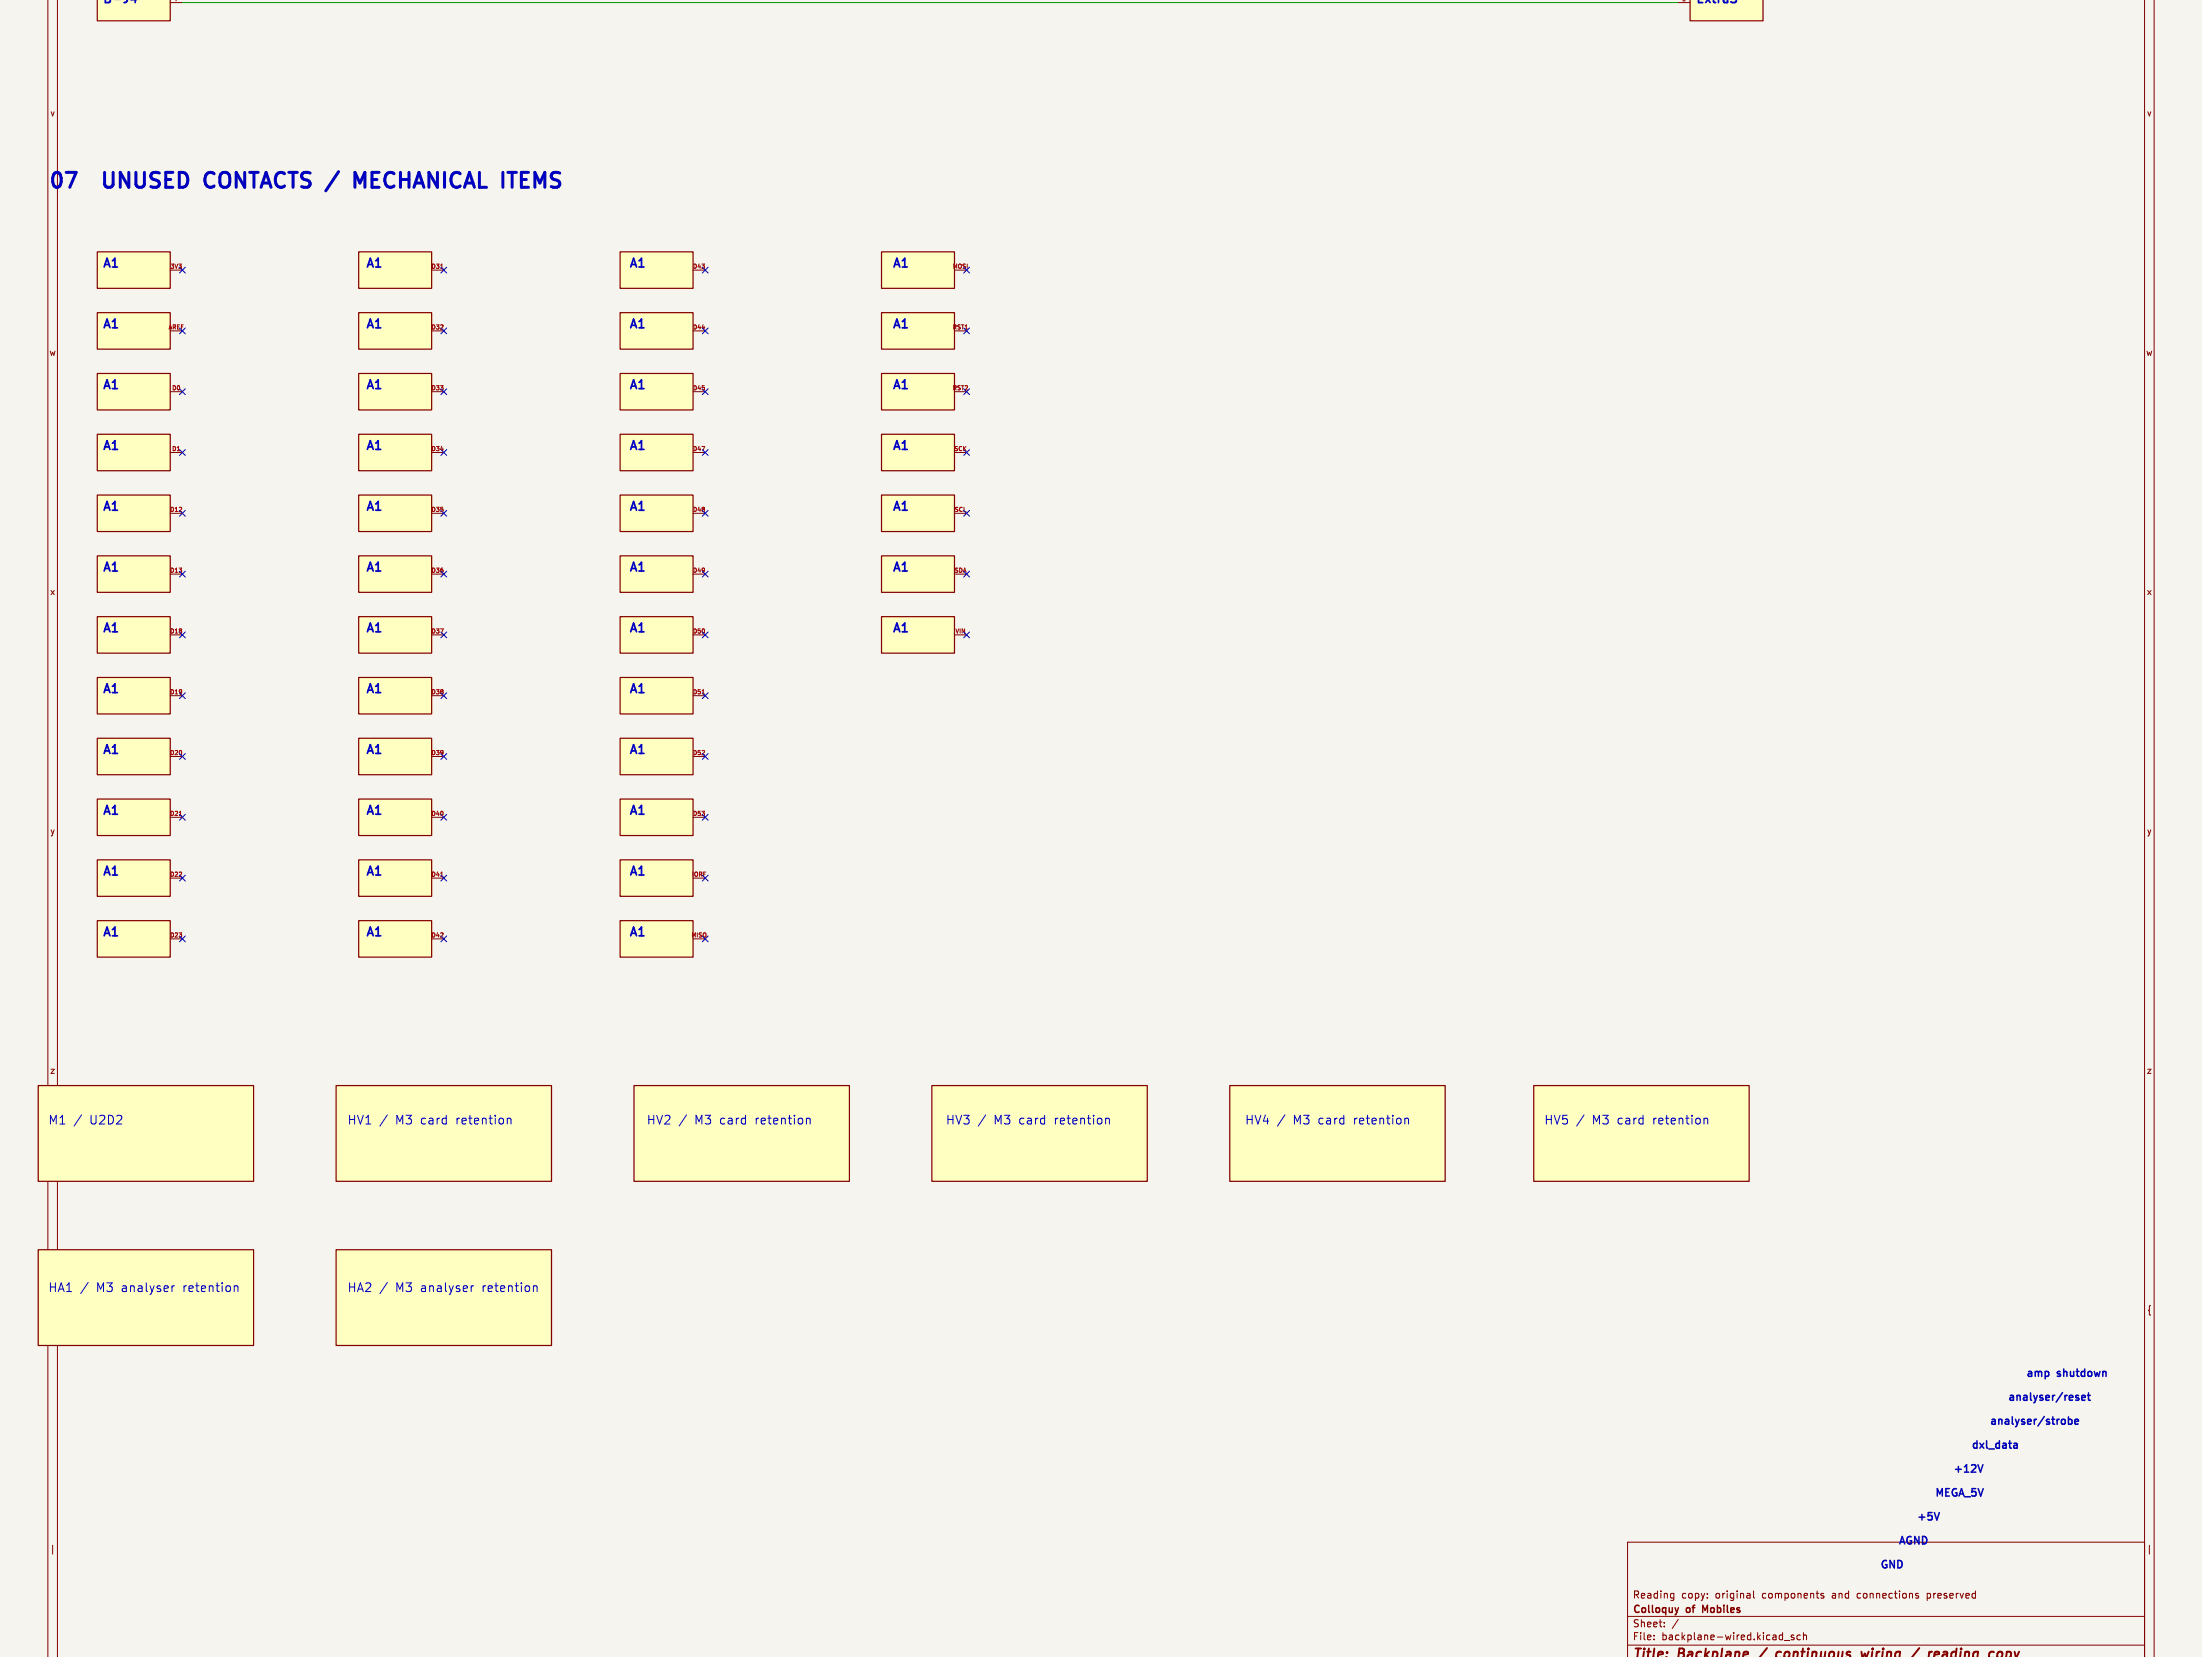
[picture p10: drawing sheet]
<svg xmlns="http://www.w3.org/2000/svg" width="460mm" height="346mm" viewBox="0 0 460 346" stroke-linecap="round" stroke-linejoin="round" font-family="sans-serif">
<defs><g id="words">
<g font-size="4.3" fill="#0000c2">
<text x="10" y="40.9">07</text>
<text x="23.2" y="40.9">UNUSED</text>
<text x="45.5" y="40.9">CONTACTS /</text>
<text x="79.2" y="40.9">MECHANICAL ITEMS</text>
</g>
<g font-size="2.8" fill="#840000">
<text x="341" y="347">Title:</text>
<text x="350.7" y="347">Backplane</text>
<text x="368.3" y="347">/</text>
<text x="372.7" y="347">continuous</text>
<text x="391.3" y="347">wiring</text>
<text x="402.5" y="347">/</text>
<text x="406.9" y="347">reading</text>
<text x="420.4" y="347">copy</text>
</g>
<g font-size="2.5" fill="#0000c2">
<text x="21.3" y="1.6">B-J4</text>
<text x="354.2" y="1.6">Extra3</text>
<text x="21.3" y="56.8">A1</text>
<text x="76.3" y="56.8">A1</text>
<text x="131.3" y="56.8">A1</text>
<text x="186.3" y="56.8">A1</text>
<text x="21.3" y="69.5">A1</text>
<text x="76.3" y="69.5">A1</text>
<text x="131.3" y="69.5">A1</text>
<text x="186.3" y="69.5">A1</text>
<text x="21.3" y="82.2">A1</text>
<text x="76.3" y="82.2">A1</text>
<text x="131.3" y="82.2">A1</text>
<text x="186.3" y="82.2">A1</text>
<text x="21.3" y="94.9">A1</text>
<text x="76.3" y="94.9">A1</text>
<text x="131.3" y="94.9">A1</text>
<text x="186.3" y="94.9">A1</text>
<text x="21.3" y="107.6">A1</text>
<text x="76.3" y="107.6">A1</text>
<text x="131.3" y="107.6">A1</text>
<text x="186.3" y="107.6">A1</text>
<text x="21.3" y="120.3">A1</text>
<text x="76.3" y="120.3">A1</text>
<text x="131.3" y="120.3">A1</text>
<text x="186.3" y="120.3">A1</text>
<text x="21.3" y="133">A1</text>
<text x="76.3" y="133">A1</text>
<text x="131.3" y="133">A1</text>
<text x="186.3" y="133">A1</text>
<text x="21.3" y="145.7">A1</text>
<text x="76.3" y="145.7">A1</text>
<text x="131.3" y="145.7">A1</text>
<text x="21.3" y="158.4">A1</text>
<text x="76.3" y="158.4">A1</text>
<text x="131.3" y="158.4">A1</text>
<text x="21.3" y="171.1">A1</text>
<text x="76.3" y="171.1">A1</text>
<text x="131.3" y="171.1">A1</text>
<text x="21.3" y="183.8">A1</text>
<text x="76.3" y="183.8">A1</text>
<text x="131.3" y="183.8">A1</text>
<text x="21.3" y="196.5">A1</text>
<text x="76.3" y="196.5">A1</text>
<text x="131.3" y="196.5">A1</text>
<text x="10" y="235.2">M1 /</text>
<text x="18.7" y="235.2">U2D2</text>
<text x="72.5" y="235.2">HV1 /</text>
<text x="82.6" y="235.2">M3 card</text>
<text x="95.3" y="235.2">retention</text>
<text x="135" y="235.2">HV2 /</text>
<text x="145.1" y="235.2">M3 card</text>
<text x="157.8" y="235.2">retention</text>
<text x="197.5" y="235.2">HV3 /</text>
<text x="207.6" y="235.2">M3 card</text>
<text x="220.3" y="235.2">retention</text>
<text x="260" y="235.2">HV4 /</text>
<text x="270.1" y="235.2">M3 card</text>
<text x="282.8" y="235.2">retention</text>
<text x="322.5" y="235.2">HV5 /</text>
<text x="332.6" y="235.2">M3 card</text>
<text x="345.3" y="235.2">retention</text>
<text x="10" y="270.2">HA1 /</text>
<text x="20.1" y="270.2">M3 analyser</text>
<text x="38.3" y="270.2">retention</text>
<text x="72.5" y="270.2">HA2 /</text>
<text x="82.6" y="270.2">M3 analyser</text>
<text x="100.8" y="270.2">retention</text>
</g>
<g font-size="2.2" fill="#0000c2">
<text x="419.4" y="293.4">analyser/reset</text>
<text x="423.2" y="288.4">amp</text>
<text x="429.9" y="288.4">shutdown</text>
<text x="415.6" y="298.4">analyser/strobe</text>
<text x="411.7" y="303.4">dxl_data</text>
<text x="407.9" y="308.4">+12V</text>
<text x="404.1" y="313.4">MEGA_5V</text>
<text x="396.5" y="323.4">AGND</text>
<text x="400.3" y="318.4">+5V</text>
<text x="392.7" y="328.4">GND</text>
</g>
<g font-size="2.1" fill="#840000">
<text x="341" y="334.1">Reading</text>
<text x="351.2" y="334.1">copy:</text>
<text x="358.4" y="334.1">original</text>
<text x="368.3" y="334.1">components</text>
<text x="383" y="334.1">and</text>
<text x="388.4" y="334.1">connections</text>
<text x="403.1" y="334.1">preserved</text>
<text x="341" y="340.1">Sheet:</text>
<text x="341" y="337.3">Colloquy</text>
<text x="352.4" y="337.3">of</text>
<text x="356.3" y="337.3">Mobiles</text>
<text x="341" y="342.8">File:</text>
<text x="347.1" y="342.8">backplane-wired.kicad_sch</text>
</g>
<g font-size="1.8" fill="#840000">
<text x="10.4" y="24.5">v</text>
<text x="448.4" y="24.5">v</text>
<text x="10.2" y="74.5">w</text>
<text x="448.2" y="74.5">w</text>
<text x="10.4" y="124.5">x</text>
<text x="448.4" y="124.5">x</text>
<text x="10.4" y="174.5">y</text>
<text x="448.4" y="174.5">y</text>
<text x="10.4" y="224.5">z</text>
<text x="448.4" y="224.5">z</text>
<text x="448.5" y="274.5">{</text>
<text x="448.3" y="324.5">|</text>
</g>
<g font-size="1.2" fill="#a90000">
<text x="36.3" y=".3">7</text>
<text x="351.2" y=".3">1</text>
<text x="35.5" y="56.2">3V3</text>
<text x="90" y="56.2">D31</text>
<text x="144.6" y="56.2">D43</text>
<text x="198.9" y="56.2">MOSI</text>
<text x="35.1" y="68.9">AREF</text>
<text x="90" y="68.9">D32</text>
<text x="144.6" y="68.9">D44</text>
<text x="198.9" y="68.9">RST1</text>
<text x="35.8" y="81.6">D0</text>
<text x="90" y="81.6">D33</text>
<text x="144.6" y="81.6">D45</text>
<text x="198.9" y="81.6">RST2</text>
<text x="35.8" y="94.3">D1</text>
<text x="90" y="94.3">D34</text>
<text x="144.6" y="94.3">D47</text>
<text x="199.2" y="94.3">SCK</text>
<text x="35.4" y="107">D12</text>
<text x="90" y="107">D35</text>
<text x="144.6" y="107">D48</text>
<text x="199.3" y="107">SCL</text>
<text x="35.4" y="119.7">D13</text>
<text x="90" y="119.7">D36</text>
<text x="144.6" y="119.7">D49</text>
<text x="199.3" y="119.7">SDA</text>
<text x="35.4" y="132.4">D18</text>
<text x="90" y="132.4">D37</text>
<text x="144.6" y="132.4">D50</text>
<text x="199.5" y="132.4">VIN</text>
<text x="35.4" y="145.1">D19</text>
<text x="90" y="145.1">D38</text>
<text x="144.6" y="145.1">D51</text>
<text x="35.4" y="157.8">D20</text>
<text x="90" y="157.8">D39</text>
<text x="144.6" y="157.8">D52</text>
<text x="35.4" y="170.5">D21</text>
<text x="90" y="170.5">D40</text>
<text x="144.6" y="170.5">D53</text>
<text x="35.4" y="183.2">D22</text>
<text x="90" y="183.2">D41</text>
<text x="144.4" y="183.2">IORF</text>
<text x="35.4" y="195.9">D23</text>
<text x="90" y="195.9">D42</text>
<text x="144.3" y="195.9">MISO</text>
</g>
</g></defs>
<path d="M0 -.1h460v346.3h-460z" fill="#f5f4ef" stroke="#f5f4ef" stroke-width=".21"/>
<g fill="none" stroke="#840000" stroke-width=".21">
<path d="M10 -.1v346.3M12 -.1v346.3M448 -.1v346.3v-24.1h-108v24.1M450 -.1v346.3M11.2 272.7l-.2 .2v.6l-.2 .2 .2 .2v.6l.2 .2M11 322.8v1.8M340 337.6h108M347.7 339.7v.1M347.7 338.9v.1M349.2 332.8l.5 .1M349.7 332.8v1.2l-.3 .3M349.7 333.8h-.5"/>
<path d="M350.6 338.3l-1.3 1.9M366.3 332.3v1.3l.2 .2M381 332.9l-.4-.1-.2 .2 .1 .3 .5 .1v.4h-.6M400.7 332.9l-.3-.1-.2 .2v.3l.5 .1v.4h-.5M340 343.6h108M345.5 342.4v.1M345.5 341.6v.1M372.7 342.7h1.2M374.7 341.6l-.3-.1-.2 .2v.3l.5 .1v.4h-.5M376.1 341.6l-.4-.1-.3 .3 .1 .7h.6M376.7 341.7l.3-.2 .3 .1 .1 .9M376.7 341v1.5"/>
</g>
<path d="M372.1 345.1a.66 .66 0 0 0-1 .3v.8M388.8 345l.2 1.2M389.2 346.2l.4-.8 .2 .8M390.4 345l-.5 1.2M400.9 344.2l-1.5 2M404.5 345l.5 .1 .1 .4-1 .2M406.2 345l-.2 .1M406.6 345.6h-.5a.42 .42 0 0 0-.3 .6M418 345l.3 .4-.2 .8M419.2 345l-.1 1.2M419.8 345l-.6 .1" fill="none" stroke="#840000" stroke-width=".4"/>
<path d="M356.2 336.4l-.5-1.1v1.5" fill="none" stroke="#840000" stroke-width=".3"/>
<path d="M74.9 78h15.3v7.6h-15.3z" fill="#ffffc2"/>
<path d="M74.9 78h15.3v7.6h-15.3z" fill="none" stroke="#840000" stroke-width=".25"/>
<path d="M90.2 81.8h2.5" fill="none" stroke="#840000" stroke-width=".21"/>
<path d="M184.1 78h15.3v7.6h-15.3z" fill="#ffffc2"/>
<path d="M184.1 78h15.3v7.6h-15.3z" fill="none" stroke="#840000" stroke-width=".25"/>
<path d="M199.4 81.8h2.5" fill="none" stroke="#840000" stroke-width=".21"/>
<path d="M184.1 65.3h15.3v7.6h-15.3z" fill="#ffffc2"/>
<path d="M184.1 65.3h15.3v7.6h-15.3z" fill="none" stroke="#840000" stroke-width=".25"/>
<path d="M199.4 69.1h2.5" fill="none" stroke="#840000" stroke-width=".21"/>
<path d="M184.1 52.6h15.3v7.6h-15.3z" fill="#ffffc2"/>
<path d="M184.1 52.6h15.3v7.6h-15.3z" fill="none" stroke="#840000" stroke-width=".25"/>
<path d="M199.4 56.4h2.5" fill="none" stroke="#840000" stroke-width=".21"/>
<path d="M20.3 65.3h15.3v7.6h-15.3z" fill="#ffffc2"/>
<path d="M20.3 65.3h15.3v7.6h-15.3z" fill="none" stroke="#840000" stroke-width=".25"/>
<path d="M35.6 69.1h2.5" fill="none" stroke="#840000" stroke-width=".21"/>
<path d="M20.3 52.6h15.3v7.6h-15.3z" fill="#ffffc2"/>
<path d="M20.3 52.6h15.3v7.6h-15.3z" fill="none" stroke="#840000" stroke-width=".25"/>
<path d="M35.6 56.4h2.5" fill="none" stroke="#840000" stroke-width=".21"/>
<path d="M20.3 78h15.3v7.6h-15.3z" fill="#ffffc2"/>
<path d="M20.3 78h15.3v7.6h-15.3z" fill="none" stroke="#840000" stroke-width=".25"/>
<path d="M35.6 81.8h2.5" fill="none" stroke="#840000" stroke-width=".21"/>
<path d="M74.9 52.6h15.3v7.6h-15.3z" fill="#ffffc2"/>
<path d="M74.9 52.6h15.3v7.6h-15.3z" fill="none" stroke="#840000" stroke-width=".25"/>
<path d="M90.2 56.4h2.5" fill="none" stroke="#840000" stroke-width=".21"/>
<path d="M92.1 56h.5" fill="none" stroke="#a90000" stroke-width=".21"/>
<path d="M74.9 65.3h15.3v7.6h-15.3z" fill="#ffffc2"/>
<path d="M74.9 65.3h15.3v7.6h-15.3z" fill="none" stroke="#840000" stroke-width=".25"/>
<path d="M90.2 69.1h2.5" fill="none" stroke="#840000" stroke-width=".21"/>
<path d="M129.5 78h15.3v7.6h-15.3z" fill="#ffffc2"/>
<path d="M129.5 78h15.3v7.6h-15.3z" fill="none" stroke="#840000" stroke-width=".25"/>
<path d="M144.8 81.8h2.5" fill="none" stroke="#840000" stroke-width=".21"/>
<path d="M129.5 52.6h15.3v7.6h-15.3z" fill="#ffffc2"/>
<path d="M129.5 52.6h15.3v7.6h-15.3z" fill="none" stroke="#840000" stroke-width=".25"/>
<path d="M144.8 56.4h2.5" fill="none" stroke="#840000" stroke-width=".21"/>
<path d="M129.5 65.3h15.3v7.6h-15.3z" fill="#ffffc2"/>
<path d="M129.5 65.3h15.3v7.6h-15.3z" fill="none" stroke="#840000" stroke-width=".25"/>
<path d="M144.8 69.1h2.5" fill="none" stroke="#840000" stroke-width=".21"/>
<path d="M20.3 -.1h15.3v4.4h-15.3z" fill="#ffffc2"/>
<path d="M20.3 0v4.3h15.3v-4.3" fill="none" stroke="#840000" stroke-width=".25"/>
<path d="M35.6 .5h2.5" fill="none" stroke="#840000" stroke-width=".21"/>
<path d="M320.4 226.8h45v20h-45z" fill="#ffffc2"/>
<path d="M320.4 226.8h45v20h-45z" fill="none" stroke="#840000" stroke-width=".25"/>
<path d="M256.9 226.8h45v20h-45z" fill="#ffffc2"/>
<path d="M256.9 226.8h45v20h-45z" fill="none" stroke="#840000" stroke-width=".25"/>
<path d="M194.7 226.8h45v20h-45z" fill="#ffffc2"/>
<path d="M194.7 226.8h45v20h-45z" fill="none" stroke="#840000" stroke-width=".25"/>
<path d="M132.4 226.8h45v20h-45z" fill="#ffffc2"/>
<path d="M132.4 226.8h45v20h-45z" fill="none" stroke="#840000" stroke-width=".25"/>
<path d="M129.5 192.3h15.3v7.6h-15.3z" fill="#ffffc2"/>
<path d="M129.5 192.3h15.3v7.6h-15.3z" fill="none" stroke="#840000" stroke-width=".25"/>
<path d="M144.8 196.1h2.5" fill="none" stroke="#840000" stroke-width=".21"/>
<path d="M129.5 179.6h15.3v7.6h-15.3z" fill="#ffffc2"/>
<path d="M129.5 179.6h15.3v7.6h-15.3z" fill="none" stroke="#840000" stroke-width=".25"/>
<path d="M144.8 183.4h2.5" fill="none" stroke="#840000" stroke-width=".21"/>
<path d="M129.5 154.2h15.3v7.6h-15.3z" fill="#ffffc2"/>
<path d="M129.5 154.2h15.3v7.6h-15.3z" fill="none" stroke="#840000" stroke-width=".25"/>
<path d="M144.8 158h2.5" fill="none" stroke="#840000" stroke-width=".21"/>
<path d="M129.5 166.9h15.3v7.6h-15.3z" fill="#ffffc2"/>
<path d="M129.5 166.9h15.3v7.6h-15.3z" fill="none" stroke="#840000" stroke-width=".25"/>
<path d="M144.8 170.7h2.5" fill="none" stroke="#840000" stroke-width=".21"/>
<path d="M20.3 141.5h15.3v7.6h-15.3z" fill="#ffffc2"/>
<path d="M20.3 141.5h15.3v7.6h-15.3z" fill="none" stroke="#840000" stroke-width=".25"/>
<path d="M35.6 145.3h2.5" fill="none" stroke="#840000" stroke-width=".21"/>
<path d="M20.3 103.4h15.3v7.6h-15.3z" fill="#ffffc2"/>
<path d="M20.3 103.4h15.3v7.6h-15.3z" fill="none" stroke="#840000" stroke-width=".25"/>
<path d="M35.6 107.2h2.5" fill="none" stroke="#840000" stroke-width=".21"/>
<path d="M20.3 90.7h15.3v7.6h-15.3z" fill="#ffffc2"/>
<path d="M20.3 90.7h15.3v7.6h-15.3z" fill="none" stroke="#840000" stroke-width=".25"/>
<path d="M35.6 94.5h2.5" fill="none" stroke="#840000" stroke-width=".21"/>
<path d="M74.9 103.4h15.3v7.6h-15.3z" fill="#ffffc2"/>
<path d="M74.9 103.4h15.3v7.6h-15.3z" fill="none" stroke="#840000" stroke-width=".25"/>
<path d="M90.2 107.2h2.5" fill="none" stroke="#840000" stroke-width=".21"/>
<path d="M74.9 90.7h15.3v7.6h-15.3z" fill="#ffffc2"/>
<path d="M74.9 90.7h15.3v7.6h-15.3z" fill="none" stroke="#840000" stroke-width=".25"/>
<path d="M90.2 94.5h2.5" fill="none" stroke="#840000" stroke-width=".21"/>
<path d="M74.9 141.5h15.3v7.6h-15.3z" fill="#ffffc2"/>
<path d="M74.9 141.5h15.3v7.6h-15.3z" fill="none" stroke="#840000" stroke-width=".25"/>
<path d="M90.2 145.3h2.5" fill="none" stroke="#840000" stroke-width=".21"/>
<path d="M20.3 128.8h15.3v7.6h-15.3z" fill="#ffffc2"/>
<path d="M20.3 128.8h15.3v7.6h-15.3z" fill="none" stroke="#840000" stroke-width=".25"/>
<path d="M35.6 132.6h2.5" fill="none" stroke="#840000" stroke-width=".21"/>
<path d="M20.3 116.1h15.3v7.6h-15.3z" fill="#ffffc2"/>
<path d="M20.3 116.1h15.3v7.6h-15.3z" fill="none" stroke="#840000" stroke-width=".25"/>
<path d="M35.6 119.9h2.5" fill="none" stroke="#840000" stroke-width=".21"/>
<path d="M74.9 116.1h15.3v7.6h-15.3z" fill="#ffffc2"/>
<path d="M74.9 116.1h15.3v7.6h-15.3z" fill="none" stroke="#840000" stroke-width=".25"/>
<path d="M90.2 119.9h2.5" fill="none" stroke="#840000" stroke-width=".21"/>
<path d="M74.9 128.8h15.3v7.6h-15.3z" fill="#ffffc2"/>
<path d="M74.9 128.8h15.3v7.6h-15.3z" fill="none" stroke="#840000" stroke-width=".25"/>
<path d="M90.2 132.6h2.5" fill="none" stroke="#840000" stroke-width=".21"/>
<path d="M184.1 103.4h15.3v7.6h-15.3z" fill="#ffffc2"/>
<path d="M184.1 103.4h15.3v7.6h-15.3z" fill="none" stroke="#840000" stroke-width=".25"/>
<path d="M199.4 107.2h2.5" fill="none" stroke="#840000" stroke-width=".21"/>
<path d="M184.1 90.7h15.3v7.6h-15.3z" fill="#ffffc2"/>
<path d="M184.1 90.7h15.3v7.6h-15.3z" fill="none" stroke="#840000" stroke-width=".25"/>
<path d="M199.4 94.5h2.5" fill="none" stroke="#840000" stroke-width=".21"/>
<path d="M129.5 141.5h15.3v7.6h-15.3z" fill="#ffffc2"/>
<path d="M129.5 141.5h15.3v7.6h-15.3z" fill="none" stroke="#840000" stroke-width=".25"/>
<path d="M144.8 145.3h2.5" fill="none" stroke="#840000" stroke-width=".21"/>
<path d="M146.7 144.9h.5" fill="none" stroke="#a90000" stroke-width=".21"/>
<path d="M184.1 128.8h15.3v7.6h-15.3z" fill="#ffffc2"/>
<path d="M184.1 128.8h15.3v7.6h-15.3z" fill="none" stroke="#840000" stroke-width=".25"/>
<path d="M199.4 132.6h2.5" fill="none" stroke="#840000" stroke-width=".21"/>
<path d="M184.1 116.1h15.3v7.6h-15.3z" fill="#ffffc2"/>
<path d="M184.1 116.1h15.3v7.6h-15.3z" fill="none" stroke="#840000" stroke-width=".25"/>
<path d="M199.4 119.9h2.5" fill="none" stroke="#840000" stroke-width=".21"/>
<path d="M129.5 128.8h15.3v7.6h-15.3z" fill="#ffffc2"/>
<path d="M129.5 128.8h15.3v7.6h-15.3z" fill="none" stroke="#840000" stroke-width=".25"/>
<path d="M144.8 132.6h2.5" fill="none" stroke="#840000" stroke-width=".21"/>
<path d="M129.5 116.1h15.3v7.6h-15.3z" fill="#ffffc2"/>
<path d="M129.5 116.1h15.3v7.6h-15.3z" fill="none" stroke="#840000" stroke-width=".25"/>
<path d="M144.8 119.9h2.5" fill="none" stroke="#840000" stroke-width=".21"/>
<path d="M129.5 103.4h15.3v7.6h-15.3z" fill="#ffffc2"/>
<path d="M129.5 103.4h15.3v7.6h-15.3z" fill="none" stroke="#840000" stroke-width=".25"/>
<path d="M144.8 107.2h2.5" fill="none" stroke="#840000" stroke-width=".21"/>
<path d="M129.5 90.7h15.3v7.6h-15.3z" fill="#ffffc2"/>
<path d="M129.5 90.7h15.3v7.6h-15.3z" fill="none" stroke="#840000" stroke-width=".25"/>
<path d="M144.8 94.5h2.5" fill="none" stroke="#840000" stroke-width=".21"/>
<path d="M70.2 261h45v20h-45z" fill="#ffffc2"/>
<path d="M70.2 261h45v20h-45z" fill="none" stroke="#840000" stroke-width=".25"/>
<path d="M70.2 226.8h45v20h-45z" fill="#ffffc2"/>
<path d="M70.2 226.8h45v20h-45z" fill="none" stroke="#840000" stroke-width=".25"/>
<path d="M8 226.8h45v20h-45z" fill="#ffffc2"/>
<path d="M8 226.8h45v20h-45z" fill="none" stroke="#840000" stroke-width=".25"/>
<path d="M8 261h45v20h-45z" fill="#ffffc2"/>
<path d="M8 261h45v20h-45z" fill="none" stroke="#840000" stroke-width=".25"/>
<path d="M20.3 192.3h15.3v7.6h-15.3z" fill="#ffffc2"/>
<path d="M20.3 192.3h15.3v7.6h-15.3z" fill="none" stroke="#840000" stroke-width=".25"/>
<path d="M35.6 196.1h2.5" fill="none" stroke="#840000" stroke-width=".21"/>
<path d="M20.3 179.6h15.3v7.6h-15.3z" fill="#ffffc2"/>
<path d="M20.3 179.6h15.3v7.6h-15.3z" fill="none" stroke="#840000" stroke-width=".25"/>
<path d="M35.6 183.4h2.5" fill="none" stroke="#840000" stroke-width=".21"/>
<path d="M74.9 179.6h15.3v7.6h-15.3z" fill="#ffffc2"/>
<path d="M74.9 179.6h15.3v7.6h-15.3z" fill="none" stroke="#840000" stroke-width=".25"/>
<path d="M90.2 183.4h2.5" fill="none" stroke="#840000" stroke-width=".21"/>
<path d="M92.1 183h.5" fill="none" stroke="#a90000" stroke-width=".21"/>
<path d="M74.9 192.3h15.3v7.6h-15.3z" fill="#ffffc2"/>
<path d="M74.9 192.3h15.3v7.6h-15.3z" fill="none" stroke="#840000" stroke-width=".25"/>
<path d="M90.2 196.1h2.5" fill="none" stroke="#840000" stroke-width=".21"/>
<path d="M74.9 166.9h15.3v7.6h-15.3z" fill="#ffffc2"/>
<path d="M74.9 166.9h15.3v7.6h-15.3z" fill="none" stroke="#840000" stroke-width=".25"/>
<path d="M90.2 170.7h2.5" fill="none" stroke="#840000" stroke-width=".21"/>
<path d="M74.9 154.2h15.3v7.6h-15.3z" fill="#ffffc2"/>
<path d="M74.9 154.2h15.3v7.6h-15.3z" fill="none" stroke="#840000" stroke-width=".25"/>
<path d="M90.2 158h2.5" fill="none" stroke="#840000" stroke-width=".21"/>
<path d="M353.1 -.1h15.2v4.4h-15.2z" fill="#ffffc2"/>
<path d="M353.1 0v4.3h15.2v-4.3" fill="none" stroke="#840000" stroke-width=".25"/>
<path d="M350.5 .5h2.6" fill="none" stroke="#840000" stroke-width=".21"/>
<path d="M20.3 166.9h15.3v7.6h-15.3z" fill="#ffffc2"/>
<path d="M20.3 166.9h15.3v7.6h-15.3z" fill="none" stroke="#840000" stroke-width=".25"/>
<path d="M35.6 170.7h2.5" fill="none" stroke="#840000" stroke-width=".21"/>
<path d="M37.4 170.3h.6" fill="none" stroke="#a90000" stroke-width=".21"/>
<path d="M20.3 154.2h15.3v7.6h-15.3z" fill="#ffffc2"/>
<path d="M20.3 154.2h15.3v7.6h-15.3z" fill="none" stroke="#840000" stroke-width=".25"/>
<path d="M35.6 158h2.5" fill="none" stroke="#840000" stroke-width=".21"/>
<path d="M38.1 .5h312.4" fill="none" stroke="#009600" stroke-width=".21"/>
<g fill="none" stroke="#000084" stroke-width=".21">
<path d="M37.5 55.8l1.2 1.2M38.7 55.8l-1.2 1.2M92.1 55.8l1.2 1.2M93.3 55.8l-1.2 1.2M146.7 55.8l1.2 1.2M147.9 55.8l-1.2 1.2M201.3 55.8l1.2 1.2M202.5 55.8l-1.2 1.2M37.5 68.5l1.2 1.2M38.7 68.5l-1.2 1.2M92.1 68.5l1.2 1.2M93.3 68.5l-1.2 1.2"/>
<path d="M146.7 68.5l1.2 1.2M147.9 68.5l-1.2 1.2M201.3 68.5l1.2 1.2M202.5 68.5l-1.2 1.2M37.5 93.9l1.2 1.2M37.5 81.2l1.2 1.2M38.7 93.9l-1.2 1.2M38.7 81.2l-1.2 1.2M92.1 93.9l1.2 1.2M92.1 81.2l1.2 1.2M93.3 93.9l-1.2 1.2M93.3 81.2l-1.2 1.2"/>
<path d="M146.7 93.9l1.2 1.2M146.7 81.2l1.2 1.2M147.9 93.9l-1.2 1.2M147.9 81.2l-1.2 1.2M201.3 93.9l1.2 1.2M201.3 81.2l1.2 1.2M202.5 93.9l-1.2 1.2M202.5 81.2l-1.2 1.2M37.5 106.6l1.2 1.2M37.5 119.3l1.2 1.2M38.7 106.6l-1.2 1.2M38.7 119.3l-1.2 1.2"/>
<path d="M92.1 106.6l1.2 1.2M92.1 119.3l1.2 1.2M93.3 106.6l-1.2 1.2M93.3 119.3l-1.2 1.2M146.7 119.3l1.2 1.2M146.7 106.6l1.2 1.2M147.9 119.3l-1.2 1.2M147.9 106.6l-1.2 1.2M201.3 119.3l1.2 1.2M201.3 106.6l1.2 1.2M202.5 119.3l-1.2 1.2M202.5 106.6l-1.2 1.2"/>
<path d="M37.5 132l1.2 1.2M38.7 132l-1.2 1.2M92.1 132l1.2 1.2M93.3 132l-1.2 1.2M146.7 132l1.2 1.2M147.9 132l-1.2 1.2M201.3 132l1.2 1.2M202.5 132l-1.2 1.2M37.5 144.7l1.2 1.2M37.5 157.4l1.2 1.2M38.7 144.7l-1.2 1.2M38.7 157.4l-1.2 1.2"/>
<path d="M92.1 144.7l1.2 1.2M92.1 157.4l1.2 1.2M93.3 144.7l-1.2 1.2M93.3 157.4l-1.2 1.2M146.7 144.7l1.2 1.2M146.7 157.4l1.2 1.2M147.9 144.7l-1.2 1.2M147.9 157.4l-1.2 1.2M37.5 170.1l1.2 1.2M38.7 170.1l-1.2 1.2M92.1 170.1l1.2 1.2M93.3 170.1l-1.2 1.2"/>
<path d="M146.7 170.1l1.2 1.2M147.9 170.1l-1.2 1.2M37.5 195.5l1.2 1.2M37.5 182.8l1.2 1.2M38.7 195.5l-1.2 1.2M38.7 182.8l-1.2 1.2M92.1 182.8l1.2 1.2M92.1 195.5l1.2 1.2M93.3 182.8l-1.2 1.2M93.3 195.5l-1.2 1.2M146.7 195.5l1.2 1.2M146.7 182.8l1.2 1.2"/>
<path d="M147.9 195.5l-1.2 1.2M147.9 182.8l-1.2 1.2"/>
</g>
<g fill="none" stroke="#0000c2" stroke-width=".36">
<path d="M28.3 -.1v.6M362.7 0l-.1 .4M21.8 55.8l.6-1.8 .6 1.8M23.8 54.2l.2-.2v1.8M76.8 55.8l.6-1.8 .6 1.8M78.8 54.2l.2-.2v1.8M131.8 55.8l.6-1.8 .6 1.8M133.8 54.2l.2-.2v1.8M186.8 55.8l.6-1.8 .6 1.8M188.8 54.2l.2-.2v1.8M21.8 68.5l.6-1.8 .6 1.8M23.8 66.9l.2-.2v1.8"/>
<path d="M23.8 79.6l.2-.2v1.8M76.8 68.5l.6-1.8 .6 1.8M78.8 66.9l.2-.2v1.8M78.8 79.6l.2-.2v1.8M131.8 68.5l.6-1.8 .6 1.8M133.8 66.9l.2-.2v1.8M133.8 79.6l.2-.2v1.8M186.8 68.5l.6-1.8 .6 1.8M188.8 66.9l.2-.2v1.8M188.8 79.6l.2-.2v1.8M21.8 93.9l.6-1.8 .6 1.8M21.8 81.2l.6-1.8 .6 1.8"/>
<path d="M23.8 92.3l.2-.2v1.8M76.8 93.9l.6-1.8 .6 1.8M76.8 81.2l.6-1.8 .6 1.8M78.8 92.3l.2-.2v1.8M131.8 93.9l.6-1.8 .6 1.8M131.8 81.2l.6-1.8 .6 1.8M133.8 92.3l.2-.2v1.8M186.8 93.9l.6-1.8 .6 1.8M186.8 81.2l.6-1.8 .6 1.8M188.8 92.3l.2-.2v1.8M21.8 119.3l.6-1.8 .6 1.8M21.8 106.6l.6-1.8 .6 1.8"/>
<path d="M23.8 105l.2-.2v1.8M23.8 117.7l.2-.2v1.8M76.8 119.3l.6-1.8 .6 1.8M76.8 106.6l.6-1.8 .6 1.8M78.8 105l.2-.2v1.8M78.8 117.7l.2-.2v1.8M131.8 106.6l.6-1.8 .6 1.8M131.8 119.3l.6-1.8 .6 1.8M133.8 105l.2-.2v1.8M133.8 117.7l.2-.2v1.8M186.8 119.3l.6-1.8 .6 1.8M186.8 106.6l.6-1.8 .6 1.8"/>
<path d="M188.8 105l.2-.2v1.8M188.8 117.7l.2-.2v1.8M21.8 132l.6-1.8 .6 1.8M23.8 130.4l.2-.2v1.8M76.8 132l.6-1.8 .6 1.8M78.8 130.4l.2-.2v1.8M131.8 132l.6-1.8 .6 1.8M133.8 130.4l.2-.2v1.8M186.8 132l.6-1.8 .6 1.8M188.8 130.4l.2-.2v1.8M21.8 157.4l.6-1.8 .6 1.8M21.8 144.7l.6-1.8 .6 1.8"/>
<path d="M23.8 143.1l.2-.2v1.8M23.8 155.8l.2-.2v1.8M76.8 157.4l.6-1.8 .6 1.8M76.8 144.7l.6-1.8 .6 1.8M78.8 143.1l.2-.2v1.8M78.8 155.8l.2-.2v1.8M131.8 144.7l.6-1.8 .6 1.8M131.8 157.4l.6-1.8 .6 1.8M133.8 143.1l.2-.2v1.8M133.8 155.8l.2-.2v1.8M21.8 170.1l.6-1.8 .6 1.8M23.8 168.5l.2-.2v1.8"/>
<path d="M76.8 170.1l.6-1.8 .6 1.8M78.8 168.5l.2-.2v1.8M131.8 170.1l.6-1.8 .6 1.8M133.8 168.5l.2-.2v1.8M21.8 182.8l.6-1.8 .6 1.8M21.8 195.5l.6-1.8 .6 1.8M23.8 181.2l.2-.2v1.8M23.8 193.9l.2-.2v1.8M76.8 195.5l.6-1.8 .6 1.8M76.8 182.8l.6-1.8 .6 1.8M78.8 181.2l.2-.2v1.8M78.8 193.9l.2-.2v1.8"/>
<path d="M131.8 182.8l.6-1.8 .6 1.8M131.8 195.5l.6-1.8 .6 1.8M133.8 181.2l.2-.2v1.8M133.8 193.9l.2-.2v1.8"/>
</g>
<g fill="none" stroke="#0000c2" stroke-width=".21">
<path d="M17 232.9l-1.5 2.3M80.9 232.9l-1.5 2.3M106 233.6v1.2M106 233.7l.2-.1 .5 .1v1.1M143.4 232.9l-1.5 2.3M168.5 233.7l.2-.1 .5 .1v1.1M168.5 233.6v1.2M205.9 232.9l-1.5 2.3M231 233.7l.2-.1 .5 .1v1.1M231 233.6v1.2M268.4 232.9l-1.5 2.3M293.5 233.7l.2-.1 .5 .1v1.1"/>
<path d="M293.5 233.6v1.2M330.9 232.9l-1.5 2.3M356 233.7l.2-.1 .5 .1v1.1M356 233.6v1.2M18.4 267.9l-1.5 2.3M35.9 268.6v1.2M36.4 268.6l-.3 .1-.2 .2M48.9 268.7l.3-.1 .4 .1 .1 1.1M48.9 268.6v1.2M80.9 267.9l-1.5 2.3M98.4 268.6v1.2M98.9 268.6l-.3 .1-.2 .2"/>
<path d="M111.4 268.7l.3-.1 .4 .1 .1 1.1M111.4 268.6v1.2"/>
</g>
<g fill="none" stroke="#0000c2" stroke-width=".31">
<path d="M420.4 295.9v1.4M424.2 290.9v1.4M427.1 295.9l-1.4 2M428.8 295.9v1.4M430.9 290.9l-1.4 2M431.1 285.9v1.6M432.1 295.9v1.6M432.3 296.5h.4l.2 .3-.1 .6-.5 .1M433.4 297l.8-.2-.1-.3h-.4l-.3 .2 .1 .7h.6M433.9 285.9v1.4M434.9 292l.7-.2-.1-.3h-.4l-.2 .2 .1 .7h.5M435.5 285.9v1.6"/>
<path d="M436.1 291.5h.6M436.3 290.9v1.4l.4 .2M403.6 315.9h-.8v.8M404.1 315.9l.5 1.6 .5-1.6M404.7 312.5v-1.6l.5 1.2 .5-1.2v1.6M407.2 310.9h-.7v1.6M408.7 311l-.4-.1-.3 .3M409.2 312.5l.6-1.6 .5 1.6M410.7 306.2l.1-.3v1.6M411.9 306.1l.2-.2 .6 .2M412.7 310.9h-.7l-.1 .8M413 300.9v1.6"/>
<path d="M413.2 305.9l.5 1.6 .5-1.6M413.2 310.9l.6 1.6 .5-1.6M415 300.9v1.4M417.7 300.9v1.6M419.8 300.9v1.4M421.2 301.5l.2 .2v.8M421.4 302.4l-.2 .1M421.4 301.8l-.2 .1M394.1 326l-.4-.1-.3 .3M395.7 325.9v1.6l-.9-1.6v1.6M396.9 322.5l.5-1.6 .5 1.6M397.2 326.2l-.4-.3h-.3v1.6"/>
<path d="M399.2 321l-.3-.1-.4 .3M400.9 320.9v1.6l-.9-1.6v1.6M402.4 321.2l-.4-.3h-.4v1.6"/>
</g>
<g fill="none" stroke="#0000c2" stroke-width=".62">
<path d="M11.3 36.3a.72 .72 0 0 1 1.2 0M13.8 36h2.1l-1.3 3.1M21.9 36v2.5l.1 .3M23.6 36v2.5M26.9 36v3.1l-1.8-3.1v3.1M28.4 36v2.5M30.2 36v2.5M33.3 36.2l-1.2-.2-.4 .3M36.1 36h-1.5v3.1M38.9 36.5l-.7-.5h-.7v3.1M42.8 37.8a1.2 1.2 0 0 0 .5 1.1 1.2 1.2 0 0 0 1.3 .1M44.7 36.3a1.16 1.16 0 0 0-1.3-.2 1.16 1.16 0 0 0-.6 1.2"/>
<path d="M46.1 36.5a1.06 1.06 0 0 1 1.8 0M51.1 36v3.1l-1.8-3.1v3.1M52.2 36h1.7M53.1 36v3.1M54.5 39.1l1.1-3.1 1 3.1M59.4 36.3a1.07 1.07 0 0 0-1.6 .2M60.3 36h1.8M61.2 36v3.1M64.8 36.2l-1.2-.2-.4 .3M70.7 35.9l-2.6 4M74.1 39.1v-3.1l1.1 2.2 1-2.2v3.1M77.7 37.5h1.1"/>
<path d="M79.2 36h-1.5v3.1h1.5M82.3 36.3a1.07 1.07 0 0 0-1.6 .2M83.7 36v3.1M85.4 36v3.1M86.5 39.1l1-3.1 1.1 3.1M91.4 36v3.1l-1.8-3.1v3.1M92.9 36v3.1M96.1 36.3a1.07 1.07 0 0 0-1.6 .2M97 39.1l1.1-3.1 1 3.1M100.1 36v3.1M105.1 36v3.1M106.1 36h1.8"/>
<path d="M107 36v3.1M110.4 36h-1.5v3.1M111.7 39.1v-3.1l1.1 2.2 1-2.2v3.1M116.9 36.2l-1.2-.2-.4 .3"/>
</g>
<use href="#words"/>
</svg>
